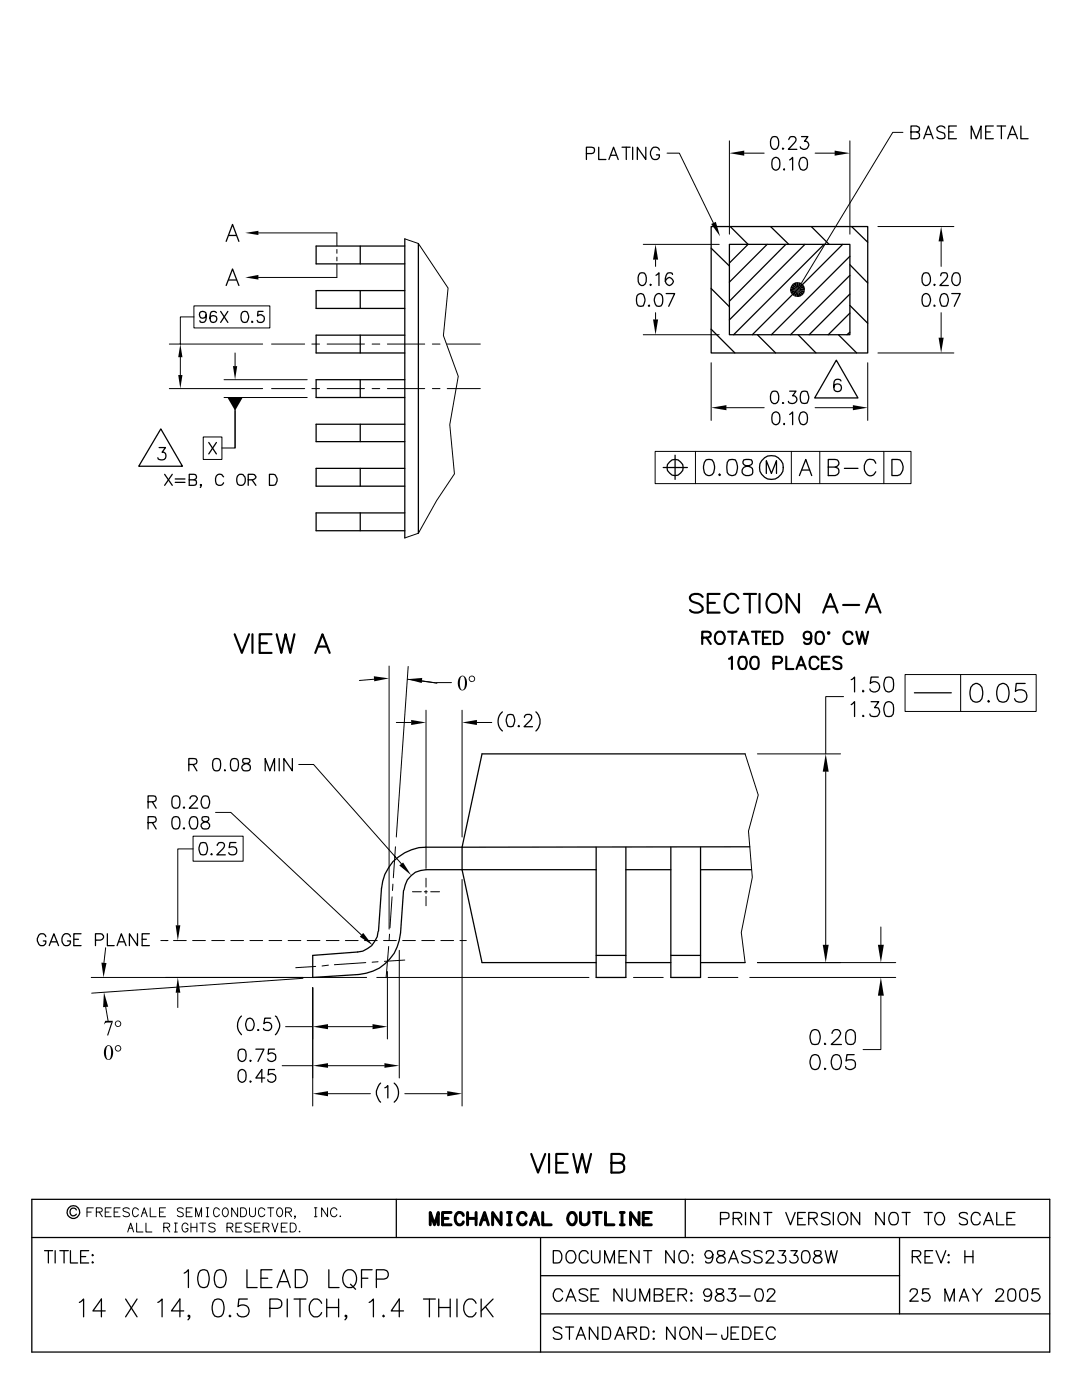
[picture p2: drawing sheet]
<svg xmlns="http://www.w3.org/2000/svg" width="216mm" height="279mm" viewBox="0 0 216 279" stroke-linecap="round" stroke-linejoin="round" font-family="sans-serif">
<g fill="none" stroke="#000" stroke-width=".25">
<path d="M117 30.6h1a.64 .64 0 0 0 .6-.6 .64 .64 0 0 0-.6-.6h-1v2.4M119.5 29.4v2.4h1.4M121.5 31.8l.9-2.4 1 2.4M121.8 31h1.2M124.1 29.4h1.6M125 29.4v2.4M126.2 29.4v2.4M128.9 29.4v2.4l-1.7-2.4v2.4M131.6 30l-.1-.3a.94 .94 0 0 0-1.1-.3 .94 .94 0 0 0-.6 .9 1.12 1.12 0 0 0 .2 1.2 1.12 1.12 0 0 0 1.2 .2l.3-.2 .1-.6h-.6M154.1 27.3a.84 .84 0 0 1 1.2 .5 1.53 1.53 0 0 1-.6 2h-.3a1.59 1.59 0 0 1-.3-2.5zM154.3 31.6a.74 .74 0 0 1 1.2 .3 2.21 2.21 0 0 1-.2 1.9 .74 .74 0 0 1-1.2-.4 2.21 2.21 0 0 1 .2-1.8zM156.2 29.5v.3l.2-.2"/>
<path d="M156.5 33.7v.3v-.2M157.4 27.9l.2-.6h.8a.62 .62 0 0 1 .4 .9l-1.5 1.6h1.7M157.6 31.9l.6-.5v2.6M159.8 31.6a.81 .81 0 0 1 1.2 .3 2.21 2.21 0 0 1-.2 1.9l-.6 .2a1.39 1.39 0 0 1-.6-2.1zM159.9 27.3h1.3l-.7 .9a.81 .81 0 0 1 .9 .8 .81 .81 0 0 1-.8 .8l-.8-.3-.1-.2M182.9 26.3l.5 .3a.72 .72 0 0 1-.5 1.1h-1.1v-2.6h1.1l.5 .3a.59 .59 0 0 1 0 .6 .59 .59 0 0 1-.5 .3h-1.1M184.3 27.7l1-2.6 .9 2.6M184.7 26.8h1.1M188.6 25.6a.87 .87 0 0 0-.9-.5 .87 .87 0 0 0-.8 .6l.3 .5 1.2 .4a.83 .83 0 0 1 0 1 1.26 1.26 0 0 1-1.5-.3M189.3 26.3h.9M190.8 25.1h-1.5v2.6h1.5M193.8 27.7v-2.6l1 2.6 .9-2.6v2.6"/>
<path d="M196.7 26.3h.9M198.2 25.1h-1.5v2.6h1.5M199 25.1h1.7M199.8 25.1v2.6M201.1 27.7l.9-2.6 1 2.6M201.4 26.8h1.3M203.7 25.1v2.6h1.4M45.1 57l1.3-3.3 1.3 3.3M45.1 48.2l1.3-3.4 1.3 3.4M45.6 55.9h1.6M45.6 47h1.6M71.9 49.1v3.6"/>
<path d="M71.9 58v3.6M80.8 49.1h-17.7v3.6h17.7M80.8 58h-17.7v3.6h17.7M80.8 47.7v59.7M83.5 48.6v57.8M127.3 58.8l.6-.2a1.39 1.39 0 0 1 .6 2l-.1 .4a.95 .95 0 0 1-1.3-.4 2.21 2.21 0 0 1 .2-1.8zM127.7 54.5a.84 .84 0 0 1 1.2 .4 1.53 1.53 0 0 1-.6 2.1h-.3a1.59 1.59 0 0 1-.3-2.5zM129.8 56.7v.3l.2-.2M130.9 54.9l.6-.5v2.6M131 58.8a.74 .74 0 0 1 1.2 .3 2.45 2.45 0 0 1-.3 1.9 .84 .84 0 0 1-1.2-.4 1.65 1.65 0 0 1 .3-1.8zM132.9 58.6h1.7l-1.2 2.5M134.2 54.8a.72 .72 0 0 0-1-.3 1.44 1.44 0 0 0 .4 2.5 .78 .78 0 0 0 .7-.8 .78 .78 0 0 0-.7-.8 .78 .78 0 0 0-.8 .7"/>
<path d="M141.9 57.6l3.6 3.6M141.9 49.5l3.6 3.6M141.9 45.2h31.2v25.2h-31.2zM145.5 48.8h24.1v18h-24.1zM145.7 45.2l3.6 3.6-3.8 3.7M153.1 48.8l-7.6 7.5M153.8 45.2l3.6 3.6M156.8 48.8l-11.3 11.3M160.6 48.8l-15.1 15M161.9 45.2l3.5 3.6M164.4 48.8l-18 18M168.1 48.8l-18 18"/>
<path d="M169.6 52.8l3.5 3.7M169.6 58.7l-8.1 8.1M169.6 54.9l-11.9 11.9M169.6 51.1l-15.7 15.7M169.9 45.2l3.2 3.1M184.3 54.5a.84 .84 0 0 1 1.2 .4 1.32 1.32 0 0 1-.8 2.1l-.4-.2a1.99 1.99 0 0 1 0-2.3zM184.3 58.8a.74 .74 0 0 1 1.2 .3 1.81 1.81 0 0 1-.2 1.9 .84 .84 0 0 1-1.2-.4 2.21 2.21 0 0 1 .2-1.8zM186.4 56.7v.3l.2-.2M187.7 55l.2-.5 .7-.1a.62 .62 0 0 1 .4 1l-1.5 1.6h1.7M187.9 58.8l.6-.2a1.39 1.39 0 0 1 .6 2l-.2 .4h-1a2.08 2.08 0 0 1 0-2.2zM189.9 58.6h1.7l-1.2 2.5M190.3 54.5a.84 .84 0 0 1 1.2 .4l.1 .9-.1 .7-.3 .3-.3 .2a1.41 1.41 0 0 1-1-1.1 1.41 1.41 0 0 1 .4-1.4z"/>
<path d="M41.1 62.8a.68 .68 0 0 1-.8 .7 .68 .68 0 0 1-.5-.9 .68 .68 0 0 1 1-.4 1.49 1.49 0 0 1 0 2.1 .65 .65 0 0 1-.9-.3M43.2 62.4a.69 .69 0 0 0-1.2 .2 1.99 1.99 0 0 0 .2 1.7 .69 .69 0 0 0 1-.2 .69 .69 0 0 0-.4-1 .69 .69 0 0 0-.9 .5M44 62.1l1.5 2.2M45.5 62.1l-1.5 2.2M48.4 62.2a.71 .71 0 0 1 1 .4 1.56 1.56 0 0 1-.1 1.7 .81 .81 0 0 1-1.1-.4 1.85 1.85 0 0 1 .2-1.7zM50.3 64.1v.2h.2M52.5 62.1h-1l-.1 1 .4-.3h.4l.5 .4a.78 .78 0 0 1-.3 1.1 .78 .78 0 0 1-1.1-.4M71.9 66.9v3.5M71.9 75.8v3.5M80.8 66.9h-17.7v3.5h17.7M80.8 75.8h-17.7v3.5h17.7M129.5 60.9l-.1 .1h.2"/>
<path d="M141.9 65.7l4.7 4.7M151.1 66.8l3.7 3.6M154.1 78.1a.84 .84 0 0 1 1.2 .5 1.45 1.45 0 0 1-.6 1.9h-.3a1.52 1.52 0 0 1-.3-2.4zM157.6 78.1h1.2l-.6 .9h.3l.4 .3a.83 .83 0 0 1-.1 .9 .83 .83 0 0 1-.9 .3l-.5-.2-.1-.2M159.3 66.8l3.5 3.6M160 78.1h1a2.08 2.08 0 0 1 0 2.3 1.02 1.02 0 0 1-1.2-.3 2.45 2.45 0 0 1 .2-2zM166.9 71.9l4.3 7.5h-8.6zM167.3 66.8l3.6 3.6M167.8 76a.78 .78 0 0 0-1.3 .1 2.09 2.09 0 0 0 .2 2 .77 .77 0 0 0 1.1-.4 .77 .77 0 0 0-.4-1 .77 .77 0 0 0-1 .6M169.6 61l3.5 3.5M169.6 66.3l-.6 .5M169.6 62.5l-4.3 4.3"/>
<path d="M186.4 60.9v.2l.2-.1M31.7 89.3h1.3l-.7 1a.78 .78 0 0 1 .8 .9 .78 .78 0 0 1-1 .6l-.5-.2-.1-.2M32.1 85.6l4.3 7.4h-8.7zM32.9 94.7l1.5 2.2M34.4 94.7l-1.5 2.2M35 95.6h1.9M35 96.3h1.9M37.8 95.8h.9l.4-.3 .1-.4-.2-.4h-.3h-.9v2.2h.9l.4-.2v-.8l-.4-.1M40.1 96.8h-.1h.1l-.1 .5M41.7 88.3l1.5 2.3M43.2 88.3l-1.5 2.3M44.6 95.2a.83 .83 0 0 0-.9-.5 .83 .83 0 0 0-.7 .8 1.17 1.17 0 0 0 .6 1.4 .81 .81 0 0 0 1-.5"/>
<path d="M47.4 95a.84 .84 0 0 1 1-.3 .84 .84 0 0 1 .5 .8 .95 .95 0 0 1-.3 1.2 .95 .95 0 0 1-1.2-.1l-.2-.6zM49.5 95.8h1l.6-.5a.74 .74 0 0 0-.6-.6h-1v2.2M50.3 95.8l.8 1.1M53.8 94.7h.7a1.16 1.16 0 0 1 .8 1.1 1.16 1.16 0 0 1-.8 1.1h-.7zM71.9 84.7v3.4M71.9 93.5v3.5M80.8 93.5h-17.7v3.5h17.7M80.8 84.7h-17.7v3.4h17.7M132.3 93.3h4.9M134.7 90.8v4.9M140.9 91.8a1.15 1.15 0 0 1 1.5 .5 2.48 2.48 0 0 1-.3 2.4 1.03 1.03 0 0 1-1.6-.4 2.61 2.61 0 0 1 .4-2.5zM143.6 94.6l-.2 .1 .2 .2 .2-.2"/>
<path d="M145.5 91.8h1.2a2.76 2.76 0 0 1 0 2.9 1.13 1.13 0 0 1-1.6-.4 3.4 3.4 0 0 1 .4-2.5zM148.4 91.8a.66 .66 0 0 0 .3 1.1l.6 .1a.94 .94 0 0 1 .9 .9 .94 .94 0 0 1-.8 1 1.11 1.11 0 0 1-1.3-.6 1.03 1.03 0 0 1 .9-1.3l.9-.3 .2-.6-.2-.3zM152.9 94.5v-2.6l1 2.6 1-2.6v2.6M154.3 82.4a.74 .74 0 0 1 1.2 .3 2.21 2.21 0 0 1-.2 1.9 .74 .74 0 0 1-1.2-.4 2.21 2.21 0 0 1 .2-1.8zM156.2 80.3v.2l.2-.1M156.5 84.5v.3v-.2M157.6 82.7l.6-.5v2.6M159.5 94.9l1.3-3.2 1.2 3.2M159.8 82.4a.81 .81 0 0 1 1.2 .3 2.21 2.21 0 0 1-.2 1.9l-.6 .2a1.39 1.39 0 0 1-.6-2.1zM160 93.8h1.5M165.3 93.2h1.3a.81 .81 0 0 0 .6-1.3l-.6-.2h-1.3v3.2h1.3a.9 .9 0 0 0 .6-1.4l-.6-.3M168.5 93.5h2.7"/>
<path d="M174.8 92.5a1.11 1.11 0 0 0-1.1-.8 1.11 1.11 0 0 0-1.1 .8 1.67 1.67 0 0 0 1.3 2.4l.4-.2 .5-.6M178 91.7l1.6 .1a2.07 2.07 0 0 1 0 2.9l-.5 .2h-1.1zM71.9 102.4v3.5M80.8 102.4h-17.7v3.5h17.7M169.8 135.6l.7-.5v3M172.2 137.8v.3l.2-.2M175.3 135.1h-1.5l-.1 1.3a1.05 1.05 0 0 1 1.5-.1 1.05 1.05 0 0 1-.1 1.6 1.05 1.05 0 0 1-1.5-.4M176.8 135.2a1.15 1.15 0 0 1 1.4 .4l.1 .8a1.23 1.23 0 0 1-1.1 1.7 1.47 1.47 0 0 1-.8-1.7zM182.5 138.3h7.3M194.1 136.7l.9-.3a1.77 1.77 0 0 1 1.1 2.2l-.2 .8a1.22 1.22 0 0 1-1.1 .7 1.22 1.22 0 0 1-1.1-.7 2.8 2.8 0 0 1 .4-2.7zM197.3 139.8l-.2 .2 .2 .1 .1-.1M199.4 136.7a1.1 1.1 0 0 1 1.8 .5 3.1 3.1 0 0 1-.4 2.8 1.26 1.26 0 0 1-1.7-.6 3.1 3.1 0 0 1 .3-2.7z"/>
<path d="M204.6 136.4h-1.8l-.2 1.6a1.31 1.31 0 0 1 2 0 1.31 1.31 0 0 1-.3 1.9 1.31 1.31 0 0 1-1.9-.5M34.6 158.9a.89 .89 0 0 1 1.2 .4 2.35 2.35 0 0 1-.2 1.9 .89 .89 0 0 1-1.2-.3 2.35 2.35 0 0 1 .2-2zM37.7 152.6h1l.4-.2a.69 .69 0 0 0 0-.9l-1.4-.1v2.4M37.9 159.4l.1-.3 .4-.3 .7 .1a.52 .52 0 0 1 .1 .9l-1.4 1.5h1.7M38.5 152.6l.8 1.2M40.6 158.9a.81 .81 0 0 1 1.1 .4 1.99 1.99 0 0 1-.2 1.9 .89 .89 0 0 1-1.2-.3 1.76 1.76 0 0 1 .3-2zM42.8 151.5a.89 .89 0 0 1 1.1 .3 2.45 2.45 0 0 1-.2 2 .84 .84 0 0 1-1.2-.5 2.21 2.21 0 0 1 .3-1.8zM44.9 153.6l-.1 .2h.2M46.3 151.5a.89 .89 0 0 1 1.2 .3 2.45 2.45 0 0 1-.3 2 .84 .84 0 0 1-1.1-.5 2.21 2.21 0 0 1 .2-1.8zM48.5 151.5a.54 .54 0 0 0 .3 .8 1.03 1.03 0 0 1 1.2 1 .88 .88 0 0 1-1 .6 .88 .88 0 0 1-.7-.9 1.82 1.82 0 0 1 1.4-.8l.2-.5a1.09 1.09 0 0 0-1.4-.2zM52.9 153.8v-2.4l.9 2.4 1-2.4v2.4M55.7 151.4v2.4"/>
<path d="M58.3 151.4v2.4l-1.7-2.4v2.4M100.2 142.1a2.53 2.53 0 0 0 0 3.8M101.3 142.7h1.1a2.04 2.04 0 0 1 0 2.2h-1.1a2.08 2.08 0 0 1 0-2.2zM103.5 144.8l-.1 .1h.2M104.6 143.2l.2-.5a.97 .97 0 0 1 1.2 0 .89 .89 0 0 1-.3 1.1l-1.1 1.2h1.7M106.9 142.1a2.58 2.58 0 0 1 0 3.8M148.7 150.5h-52.5l-4 18.6v4.5l4 18.5h22.8M169.8 140.6l.7-.6v3M172.2 142.7v.3l.2-.1M173.8 140h1.5l-.8 1.2h.4a.92 .92 0 0 1 .6 1 .92 .92 0 0 1-.8 .8l-.9-.1-.2-.4M176.8 140.2a.95 .95 0 0 1 1.4 .4v1.9a.96 .96 0 0 1-1.7 0 2.36 2.36 0 0 1 .3-2.3zM29.5 160h1.1l.4-.1a.69 .69 0 0 0 0-1l-1.5-.1v2.5"/>
<path d="M29.5 164.2h1.1l.4-.2a.69 .69 0 0 0 0-.9l-1.5-.1v2.4M30.4 160l.8 1.3M30.4 164.2l.8 1.2M34.6 163.1a.89 .89 0 0 1 1.2 .3 2.45 2.45 0 0 1-.2 2 .84 .84 0 0 1-1.2-.5 2.21 2.21 0 0 1 .2-1.8zM36.7 161l-.1 .2h.2M36.7 165.2l-.1 .2h.2M38.2 163.1a.89 .89 0 0 1 1.2 .3 2.45 2.45 0 0 1-.3 2 .84 .84 0 0 1-1.2-.5 1.65 1.65 0 0 1 .3-1.8zM40 168.2h1.1a2.04 2.04 0 0 1 0 2.3h-1.1a2.04 2.04 0 0 1 0-2.3zM40.4 163.1a.54 .54 0 0 0 .2 .8 .9 .9 0 0 1 1 .4 .9 .9 0 0 1 0 1.1 1.04 1.04 0 0 1-1.5-.5 1 1 0 0 1 1.2-1 .54 .54 0 0 0 .3-.8zM42.2 170.3l-.1 .2h.2M43.3 168.7l.3-.5 .8-.1a.62 .62 0 0 1 .3 1l-1.4 1.5h1.7M47.1 168.1h-1.2l-.2 1.1a.9 .9 0 0 1 1.3 0 .9 .9 0 0 1-.1 1.3 .97 .97 0 0 1-1.3-.3"/>
<path d="M80.5 177.7l-.6 8.5a9 9 0 0 1-8.3 8.3l-9.2 .6v-4.4l9-.7a4.4 4.4 0 0 0 4-4.1M119 173.6h-34a4.5 4.5 0 0 0-4.4 4M119 169.1v26h5.9v-26M124.9 173.6h9M133.9 169.1v26h5.9v-26M139.8 173.6h10.1M149.6 169l-64.6 .1a9 9 0 0 0-8.9 8.3l-.6 8.4M9.1 186.9l-.3-.5a1.08 1.08 0 0 0-1.2 .4 1.08 1.08 0 0 0 0 1.3l.4 .5 .6 .1a.77 .77 0 0 0 .5-.9h-.5M9.8 188.7l1-2.3 .9 2.3M10.2 188h1.1M14.1 186.9a.87 .87 0 0 0-1-.6 .87 .87 0 0 0-.7 1 1.26 1.26 0 0 0 .6 1.4 .79 .79 0 0 0 1.1-.9h-.6M14.7 187.5h1"/>
<path d="M16.2 186.4h-1.5v2.3h1.5M19 187.6h1.1a.76 .76 0 0 0 .6-.8l-.3-.4h-1.4v2.3M21.4 186.4v2.3h1.4M23.4 188.7l.8-2.3 .9 2.3M23.7 188h1.1M27.4 186.4v2.3l-1.6-2.3v2.3M28.4 187.5h.8M29.8 186.4h-1.4v2.3h1.4M119 190.7h5.9M124.9 192.1h9M133.9 190.7h5.9M139.8 192.1h8.9"/>
<path d="M47.8 213.6a.74 .74 0 0 1 1.2 .4 2.21 2.21 0 0 1-.2 1.8 .74 .74 0 0 1-1.2-.3 2.21 2.21 0 0 1 .2-1.9zM47.8 209.5a.89 .89 0 0 1 1.2 .3 2.21 2.21 0 0 1-.2 1.9 .74 .74 0 0 1-1.2-.4 2.21 2.21 0 0 1 .2-1.8zM48.2 202.8a2.6 2.6 0 0 0 0 3.7M49.4 203.4l.6-.2a1.5 1.5 0 0 1 .3 2.4 .81 .81 0 0 1-1.1-.4 1.85 1.85 0 0 1 .2-1.8zM50 215.7v.3l.1-.2M50 211.6v.2l.1-.1M51.1 209.4h1.6l-1.2 2.4M51.5 205.5v.2l.1-.1M52.8 215.1h-1.7l1.1-1.7v2.6M54 203.2h-1.2l-.1 1.1 .7-.3a.83 .83 0 0 1 .8 .9 .83 .83 0 0 1-.9 .8l-.6-.2-.1-.3M54.8 213.4h-1.2l-.1 1.1a.86 .86 0 0 1 1.3 0 .86 .86 0 0 1-.1 1.3 .86 .86 0 0 1-1.3-.3M54.8 209.4h-1.2l-.1 1a.86 .86 0 0 1 1.3-.1 .86 .86 0 0 1-.1 1.3 .86 .86 0 0 1-1.3-.3"/>
<path d="M54.9 202.8a2.42 2.42 0 0 1 0 3.7M75.9 216.2a2.54 2.54 0 0 0 0 3.8M76.8 217.1l.6-.4v2.4M78.7 216.2a2.53 2.53 0 0 1 0 3.8M162.1 210.7a.93 .93 0 0 1 1.4 .4 2.23 2.23 0 0 1-.3 2.2 .93 .93 0 0 1-1.4-.4 2.23 2.23 0 0 1 .3-2.2zM162.1 205.7a.93 .93 0 0 1 1.4 .4 2.42 2.42 0 0 1-.3 2.3h-1.1a2.35 2.35 0 0 1 0-2.7zM164.6 213.2v.2l.2-.1M164.6 208.2v.2h.2M166 206.2l.3-.5a.88 .88 0 0 1 1.3 .1 .88 .88 0 0 1-.3 1.3l-1.4 1.3h2M166.3 210.7a.93 .93 0 0 1 1.4 .4 2.23 2.23 0 0 1-.2 2.2 .93 .93 0 0 1-1.5-.4 2.23 2.23 0 0 1 .3-2.2zM169.2 205.7a.95 .95 0 0 1 1.4 .4v1.8a1.02 1.02 0 0 1-1.8 0v-1.8zM170.4 210.5h-1.4l-.2 1.3a1.05 1.05 0 0 1 1.6-.1 1.05 1.05 0 0 1-.1 1.6 1.27 1.27 0 0 1-1.5-.1l-.1-.3"/>
<path d="M6.3 239.4h203.2v30.4h-203.2zM79.1 239.4v7.6M136.7 239.4v7.6M6.3 247h203.2M8.9 249.6h1.6M9.7 249.6v2.5M11 249.6v2.5M11.9 249.6h1.7M12.8 249.6v2.5M14.1 249.6v2.5h1.4M15.2 241.5l-.1-.3-.5-.1a.81 .81 0 0 0-.6 .8 .81 .81 0 0 0 .6 .8l.6-.4M15.8 259.9l.9-.7v3.6"/>
<path d="M16.1 250.8h1M17.7 249.6h-1.6v2.5h1.6M18.5 250.4l.1 .1-.1 .1zM18.5 251.8l.1 .2-.1 .1zM25.1 259.2l2.2 3.6M27.3 259.2l-2.2 3.6M31.5 259.9l.8-.7v3.6M36.7 254.1l.9-.7v3.6M40 253.6a1.06 1.06 0 0 1 1.6 .5 3.3 3.3 0 0 1-.3 2.7 1.15 1.15 0 0 1-1.7-.5 2.94 2.94 0 0 1 .4-2.7zM42.8 259.4a1.15 1.15 0 0 1 1.7 .5 2.94 2.94 0 0 1-.3 2.7 1.15 1.15 0 0 1-1.7-.5 2.94 2.94 0 0 1 .3-2.7zM43.3 253.6a1.15 1.15 0 0 1 1.7 .5 2.94 2.94 0 0 1-.4 2.7 1.15 1.15 0 0 1-1.7-.5 2.94 2.94 0 0 1 .4-2.7zM49.3 253.4v3.6h2"/>
<path d="M49.4 259.2h-1.7l-.2 1.6a1.26 1.26 0 0 1 1.9-.1 1.26 1.26 0 0 1-.2 1.9 1.26 1.26 0 0 1-1.9-.5M52.1 255.1h1.3M54.3 253.4h-2.2v3.6h2.2M55.3 257l1.3-3.6 1.3 3.6M55.8 255.8h1.6M57.3 259.2v3.6M58.7 259.2h2.3M58.9 253.4h1.2a1.94 1.94 0 0 1 .9 3.1l-.4 .3-.5 .2h-1.2zM59.9 259.2v3.6M65.2 259.2v3.6M65.6 253.4v3.6h2M67.6 259.2v3.6"/>
<path d="M69.1 253.6a1.37 1.37 0 0 1 2 1.3 1.63 1.63 0 0 1-1.7 2.1 2.08 2.08 0 0 1-.3-3.4zM69.9 256.3l1.1 1M72.1 255.1h1.3M73.7 259.9l.8-.7v3.6M74.3 253.4h-2.2v3.6M75.1 255.3h1.5a.93 .93 0 0 0 .9-1 .93 .93 0 0 0-.9-.9h-1.5v3.6M84.5 259.2h2.4M85.7 259.2v3.6M87.5 259.2v3.6M89.8 259.2v3.6M91.2 259.2v3.6M96 259.2v3.6"/>
<path d="M98.4 259.2l-2.4 2.4M107.9 247v22.8M107.9 254.6h71.6M110.4 249.6h.9a1.19 1.19 0 0 1 .8 1.5l-.4 .9-1.3 .1zM112.3 257.8a.96 .96 0 0 0-1.1-.6 .96 .96 0 0 0-.8 .9 1.05 1.05 0 0 0 .4 1.3 1.05 1.05 0 0 0 1.3-.1l.2-.2M112.9 259.7l1-2.5 1 2.5M113.2 249.9l.3-.2a1.13 1.13 0 0 1 1.3 .4 1.13 1.13 0 0 1-.1 1.4 .91 .91 0 0 1-1 .6 .91 .91 0 0 1-.8-1v-.6zM113.3 258.8h1.2M117.3 257.6a1.16 1.16 0 0 0-1.7 0 .57 .57 0 0 0 .5 .6l1 .6 .2 .6a1.16 1.16 0 0 1-1.7-.1M117.3 250.2a.91 .91 0 0 0-1-.6 .91 .91 0 0 0-.7 .9 1.12 1.12 0 0 0 .2 1.2 1.12 1.12 0 0 0 1.2 .3l.3-.5M117.9 258.4h1M118 249.6v1.8a.87 .87 0 0 0 .9 .7 .87 .87 0 0 0 .8-.7v-1.8"/>
<path d="M119.5 257.2h-1.6v2.5h1.6M120.6 252.1v-2.5l1.1 2.5 .9-2.5v2.5M123.5 250.8h1M124.1 257.2v2.5l-1.6-2.5v2.5M125.1 249.6h-1.6v2.5h1.6M125.1 257.2v1.8a.87 .87 0 0 0 .8 .7 .87 .87 0 0 0 .8-.7v-1.8M127.5 249.6v2.5l-1.7-2.5v2.5M127.7 259.7v-2.5l1 2.5 .9-2.5v2.5M128.4 249.6h1.6M129.3 249.6v2.5M130.6 258.4h1.1a.74 .74 0 0 0 .5-.8l-.2-.3-.3-.1h-1.1v2.5h1.1a.64 .64 0 0 0 .4-1l-.1-.2-.3-.1M133.1 258.4h.9"/>
<path d="M134.5 249.6v2.5l-1.7-2.5v2.5M134.6 257.2h-1.5v2.5h1.5M135.3 258.4h1.1l.5-.3a.59 .59 0 0 0 0-.6 .59 .59 0 0 0-.5-.3h-1.1v2.5M135.9 249.7l.8-.1a1.42 1.42 0 0 1 0 2.5h-.6a1.5 1.5 0 0 1-.2-2.4zM136.1 258.4l.9 1.3M137.9 258l.2 .1-.2 .1zM137.9 259.4l.2 .2-.2 .1zM138.2 250.4v.2zM138.2 251.8v.3zM142 258a.8 .8 0 0 1-.8 .8 .8 .8 0 0 1-.8-.7 .8 .8 0 0 1 .7-.9l.5 .1a1.57 1.57 0 0 1 0 2.3 .72 .72 0 0 1-1.1-.3M142.2 250.4a.8 .8 0 0 1-.7 .8 .8 .8 0 0 1-.9-.8 .8 .8 0 0 1 .8-.8l.4 .1a1.57 1.57 0 0 1 0 2.3 .72 .72 0 0 1-1-.3M143 257.3a.54 .54 0 0 0 .3 .8 .93 .93 0 0 1 .9 .3 .93 .93 0 0 1 .2 1 1.06 1.06 0 0 1-1.7-.2 1.14 1.14 0 0 1 1.2-1.1l.5-.3v-.2a1.09 1.09 0 0 0-1.4-.3z"/>
<path d="M143.3 249.7a.54 .54 0 0 0 .2 .8 .93 .93 0 0 1 1 .3 .93 .93 0 0 1 .1 1 1.06 1.06 0 0 1-1.6-.2 1.14 1.14 0 0 1 1.2-1.1l.4-.3v-.3a1.09 1.09 0 0 0-1.3-.2zM143.8 243.2h1.4a.74 .74 0 0 0 .2-1.1l-.5-.1h-1.1v2.4M145.4 252.1l1-2.5 .9 2.5M145.4 257.2h1.3l-.7 .9a.79 .79 0 0 1 .8 .9 .79 .79 0 0 1-1 .7l-.4-.1-.3-.4M145.8 251.2h1.2M146.3 243.2h1.1a.74 .74 0 0 0 .6-.8l-.3-.3-.3-.1h-1.1v2.4M147.2 243.2l.8 1.2M147.6 258.7h2.1M148.8 242v2.4M149.7 249.9a1.16 1.16 0 0 0-1.7 0v.3l.5 .4a1.47 1.47 0 0 1 1.2 .8v.3a1.16 1.16 0 0 1-1.7 0M151 257.3h1a2.04 2.04 0 0 1 0 2.3h-1a2.04 2.04 0 0 1 0-2.3zM151.4 242v2.4l-1.6-2.4v2.4"/>
<path d="M152.1 249.9a1.16 1.16 0 0 0-1.6-.1l.1 .7 1 .4a.61 .61 0 0 1 .5 .6 .61 .61 0 0 1-.6 .6l-.9-.1-.1-.3M152.4 242h1.6M152.9 250.2l.1-.4 .8-.2a.55 .55 0 0 1 .6 .3 .55 .55 0 0 1-.1 .6l-1.5 1.6h1.6M153.2 242v2.4M153.2 257.8v-.4a.89 .89 0 0 1 1.4 .2v.3l-.4 .6-1.2 1.2h1.7M155.4 249.6h1.3l-.7 .9h.4a.86 .86 0 0 1 .2 1.4 .86 .86 0 0 1-1.4-.3M156.8 242l.9 2.4 1-2.4M157.8 249.6h1.3l-.7 .9 .6 .1 .3 .5a.91 .91 0 0 1-.7 .9 .91 .91 0 0 1-1-.4M159.2 243.2h.9M160.3 249.7a.89 .89 0 0 1 1.2 .3 1.76 1.76 0 0 1-.3 2 .89 .89 0 0 1-1.2-.4 2.35 2.35 0 0 1 .3-1.9zM160.7 242h-1.5v2.4h1.5M161.4 243.2h1.1l.5-.3a.59 .59 0 0 0 0-.6 .59 .59 0 0 0-.5-.3h-1.1v2.4"/>
<path d="M162.2 243.2l.9 1.2M162.6 249.7a.54 .54 0 0 0 .2 .8 1.03 1.03 0 0 1 1.2 1.1 .9 .9 0 0 1-1 .5 .9 .9 0 0 1-.7-.9 1.2 1.2 0 0 1 1.2-.7 .54 .54 0 0 0 .2-.8zM164.7 249.6l.6 2.5 .6-2.5 .6 2.5 .5-2.5M165.6 242.3a1.16 1.16 0 0 0-1.7 0 .5 .5 0 0 0 .5 .7l1.1 .5 .1 .6a1.16 1.16 0 0 1-1.7 0M166.3 242v2.4M167.5 242.3a.95 .95 0 0 1 1-.3 .95 .95 0 0 1 .7 .9 1.12 1.12 0 0 1-.3 1.2 1.12 1.12 0 0 1-1.2 .2 1.52 1.52 0 0 1-.2-2zM171.5 242v2.4l-1.7-2.4v2.4M176.4 242v2.4l-1.6-2.4v2.4M177.8 242.1a.93 .93 0 0 1 1-.1 .93 .93 0 0 1 .4 .9 1.08 1.08 0 0 1-.2 1.2 1.08 1.08 0 0 1-1.2 .2 1.65 1.65 0 0 1 0-2.2zM179.5 247v15.2M180 242h1.6M180.8 242v2.4"/>
<path d="M181.6 257.8l.2-.4a.97 .97 0 0 1 1.2 0 .89 .89 0 0 1-.3 1.1l-1.2 1.2h1.7M182 250.8h1.1a.74 .74 0 0 0 .6-.8l-.2-.3-.4-.1h-1.1v2.5M182.9 250.8l.8 1.3M184.4 242h1.6M184.6 250.8h.9M185.3 242v2.4M185.3 257.2h-1.1l-.1 1a.9 .9 0 0 1 1.3 .1 .9 .9 0 0 1-.2 1.3 .9 .9 0 0 1-1.3-.4M186.1 249.6h-1.5v2.5h1.5M186.8 242.3a.95 .95 0 0 1 1-.3 .95 .95 0 0 1 .7 .9 1.12 1.12 0 0 1-.3 1.2 1.12 1.12 0 0 1-1.2 .2 1.52 1.52 0 0 1-.2-2zM186.8 249.6l1 2.5 .9-2.5M188.6 259.7v-2.5l.9 2.5 .9-2.5v2.5M189.1 250.5l.2-.1 .1 .1z"/>
<path d="M189.1 252l.2-.2 .1 .2zM191.4 259.7l1-2.5 .9 2.5M191.8 258.8h1.2M192.5 250.8h1.6M192.5 249.6v2.5M193 242.3a1.08 1.08 0 0 0-1.6 0l.1 .5 1.1 .4a.66 .66 0 0 1 .3 1.1 1.26 1.26 0 0 1-1.5-.2M194.1 257.2l.9 1.2 .9-1.2M194.1 249.6v2.5M195 258.4v1.3M195.6 242.6a.91 .91 0 0 0-1.1-.7 .91 .91 0 0 0-.7 1 1.3 1.3 0 0 0 .7 1.5l.7-.1 .4-.5M196.3 244.4l1-2.4 .9 2.4M196.7 243.6h1.2"/>
<path d="M198.8 257.8v-.2a.75 .75 0 0 1 .8-.4 .75 .75 0 0 1 .6 .7l-.3 .6-1.3 1.2h1.7M198.9 242v2.4h1.4M200.9 243.2h.9M201.4 257.3a.89 .89 0 0 1 1.2 .3 2.35 2.35 0 0 1-.2 2 .89 .89 0 0 1-1.2-.4 2.35 2.35 0 0 1 .2-1.9zM202.5 242h-1.6v2.4h1.6M203.8 257.3a.89 .89 0 0 1 1.2 .3 2.35 2.35 0 0 1-.3 2 .89 .89 0 0 1-1.2-.4 2.35 2.35 0 0 1 .3-1.9zM207.3 257.2h-1.2l-.2 1 .5-.2a.89 .89 0 0 1 1.1 .6 .89 .89 0 0 1-.6 1.1 .89 .89 0 0 1-1.1-.5M21 261.6h-2.5l1.7-2.4v3.6M36.7 261.6h-2.5l1.7-2.4v3.6M37.8 262.6l-.1 .2-.2-.2 .2-.1a.56 .56 0 0 1-.2 .9M45.9 262.5l-.2 .1 .2 .2 .2-.2M53.8 261.1h1.6a.93 .93 0 0 0 .9-.9 .93 .93 0 0 0-.9-1h-1.6v3.6"/>
<path d="M64.2 260.1a1.18 1.18 0 0 0-1.2-.9 1.18 1.18 0 0 0-1.1 .9 2.1 2.1 0 0 0 .8 2.7 1.26 1.26 0 0 0 1.5-.8M65.2 260.9h2.4M69.2 262.6l-.2 .2-.2-.2 .2-.1a.56 .56 0 0 1-.2 .9M76.5 262.5l-.1 .1 .1 .2 .2-.2M80.5 261.6h-2.4l1.6-2.4v3.6M87.5 260.9h2.3M95 260.1a1.19 1.19 0 0 0-1.8-.7 2.07 2.07 0 0 0 .4 3.4 1.23 1.23 0 0 0 1.4-.8M96.9 260.8l1.5 2M107.9 262.2h101.6M112.1 265.2a1.16 1.16 0 0 0-1.7 0v.2l.3 .4 1 .3a.61 .61 0 0 1 .4 .7 .61 .61 0 0 1-.6 .5l-.8-.1-.3-.2M112.9 264.8h1.6M113.6 264.8v2.5"/>
<path d="M115 267.3l.9-2.5 .9 2.5M115.3 266.4h1.2M119.3 264.8v2.5l-1.7-2.5v2.5M120.2 264.8h.9a1.39 1.39 0 0 1 .6 2.2l-.6 .3h-.9zM122.7 267.3l1-2.5 .9 2.5M123.1 266.4h1.2M125.3 266h1.1l.5-.2a.59 .59 0 0 0 .1-.7 .59 .59 0 0 0-.6-.3h-1.1v2.5M126.2 266l.8 1.3M127.8 264.8h.9a1.39 1.39 0 0 1 .6 2.2l-.6 .3h-.9zM130.3 267.2l.2-.2 .1 .2zM130.5 265.6v.3l-.2-.1zM134.7 264.8v2.5l-1.7-2.5v2.5"/>
<path d="M135.9 265.2a.95 .95 0 0 1 1-.3 .95 .95 0 0 1 .7 .9 1.12 1.12 0 0 1-.3 1.2 1.12 1.12 0 0 1-1.2 .2 1.52 1.52 0 0 1-.2-2zM140 264.8v2.5l-1.7-2.5v2.5M140.9 266.3h2.1M145.2 264.8v1.9l-.3 .5a.59 .59 0 0 1-.6 0 .59 .59 0 0 1-.3-.5v-.3M145.9 266h.9M147.4 264.8h-1.5v2.5h1.5M148.2 264.8h.8a1.3 1.3 0 0 1 .9 1.3 1.3 1.3 0 0 1-.9 1.2h-.8zM150.6 266h1M152.2 264.8h-1.6v2.5h1.6M154.7 265.4a.83 .83 0 0 0-.8-.6 .83 .83 0 0 0-.8 .6 1.26 1.26 0 0 0 .7 1.9l.5-.1 .4-.5"/>
<circle cx="134.7" cy="93.3" r="1.6"/>
<circle cx="153.9" cy="93.3" r="2.38"/>
<circle cx="14.6" cy="241.9" r="1.27"/>
</g>
<g fill="none" stroke="#000" stroke-width=".2">
<path d="M133.1 30.6h2.5l6.7 13.8M145.5 28.1v18.6M148.5 30.6h4M162.6 30.6h3.9M169.6 28.1v18.6M180.2 26.4h-2.1l-18.2 30.1M51.6 46.5h15.6v2.5M67.2 49.8v.7M67.2 51.3v.8M67.2 52.7v2.7h-15.6M80.8 47.7l2.7 .9 5.9 8.9-.9 9.5 2.9 8.1-1.7 9.7 1 9.8-3.6 5.3-3.6 6.5-2.7 1M128.4 48.8h15.1"/>
<path d="M130.8 51.8v1.4M175.2 45.2h15.1M187.8 48.2v5M33.8 77.6h18.6M33.8 68.7h18.6M36 71.3v3.5M38.7 61h15.1v4.4h-15.1zM38.7 63.2h-2.7v5.5M44.7 75.8h16.6M44.7 79.3h16.6M46.9 70.4v2.7M46.9 79.3v10.1"/>
<path d="M54.2 77.6h6.6M54.2 68.7h6.6M62.2 77.6h1.6M62.2 68.7h1.6M65.3 77.6h7.4M65.3 68.7h7.4M74.3 77.6h1.5M74.3 68.7h1.5M77.3 77.6h7.5M77.3 68.7h7.5M86.3 77.6h1.5M86.3 68.7h1.5"/>
<path d="M89.2 77.6h6.6M89.2 68.7h6.6M128.4 66.8h15.1M130.8 62.4v1.4M141.9 72.4v11.5M173.1 72.4v11.5M175.2 70.4h15.1M187.8 62.4v5M40.6 87.2h3.7v4.5h-3.7zM46.9 82v7.4h-2.6M130.7 90.1h51.1v6.4h-51.1zM138.8 90.1v6.4"/>
<path d="M144.9 81.4h7.6M157.9 90.1v6.4M162.6 81.4h7.6M163.6 90.1v6.4M176.4 90.1v6.4M74.7 135.6l-3 .2M77.6 132.9v52.5M81.3 135.6l5.9 .7M81.4 133l-2.3 34M84.2 135.9l2.9 .4M87.1 136.2h3M168.3 139h-3.5v11.5"/>
<path d="M180.6 134.6h26.2v7.4h-26.2zM191.7 134.6v7.4M59.6 152.6h3l17.5 19.8M79.1 144.2h2.9M85 141.7v31.6M92.2 141.7v25.3M95.2 144.2h2.9M148.7 150.5l2.6 8.2-1.9 7.2 .7 9.2-2.2 11 .8 6M151.1 150.5h16.6M164.8 154v34.6M38.5 166.9h10v5h-10zM38.5 169.4h-3v15.3"/>
<path d="M43 162.1h3.1l26 24.5M78.2 179l-.4 6.2M78.4 176.4l-.1 1.3M78.9 169l-.4 6.2M82.3 178h1.8M84.7 178h.6M85 175.3v1.7M85 177.7v.6M85 178.9v1.9M85.9 178h1.8M92.2 175.5v45.2M18.2 195.1h55"/>
<path d="M21.1 189.1l-.4 3M32.1 187.7h1.4M34.6 187.7h2.6M35.5 198.1v3M38.4 187.7h2.6M42.2 187.7h2.6M46.1 187.7h2.5M49.9 187.7h2.5M53.7 187.7h2.5M57.5 187.7h2.5M60.5 195.2l-42.2 3M61.3 187.7h2.5"/>
<path d="M62.4 197.1v23.6M63 192.9l-4 .2M65.1 187.7h2.5M65.5 192.6l-1.2 .2M68.9 187.7h2.6M72.7 187.7h2.6M73 192.1l-6.3 .4M75.2 195.1h42.3M75.4 191.9l-1.1 .1M76.5 187.7h2.6M77.3 193.9v13.4M77.6 188.9l-.6 6.2"/>
<path d="M77.7 186.4l-.1 1.3M79.7 189.7v25.4M80.3 187.7h2.6M80.8 191.6l-4.1 .3M84.2 187.7h2.5M88 187.7h2.5M91.8 187.7h1.2M126.4 195.1h5.9M141.3 195.1h5.9M149.6 195.1h29.1M151.1 192.1h27.6M175.8 198.7v10.8h-3.6"/>
<path d="M175.8 185v3.6M21.1 200.9l.5 3M56.3 212.7h6.1M57 204.9h5.4M65.4 212.7h11.3M65.4 204.9h8.9M65.4 218.3h8.5M80.8 218.3h8.4M17.4 241.9h.8M18.6 241h-1.2v1.8M19.2 241.9l1-.1 .2-.2-.1-.4-.3-.2h-.8v1.8M19.8 241.9l.6 .9"/>
<path d="M21 241.9h.8M22.2 241h-1.2v1.8h1.2M22.8 241.9h.7M24 241h-1.2v1.8h1.2M25.5 245.9l.6-1.8 .6 1.8M25.7 245.1h.7M25.8 241.3a.78 .78 0 0 0-1.3 .1l.2 .3 1 .4 .1 .5a.86 .86 0 0 1-1.2 0M27.3 244.1v1.8h1.2M27.6 241.5l-.5-.5a.9 .9 0 0 0-.5 1.5l.2 .3h.3l.5-.4M28.2 242.8l.6-1.8 .6 1.8M28.4 242.1h.7M29.1 244.1v1.8h1.2"/>
<path d="M30 241v1.8h1.2M31.8 241.9h.8M32.7 244.9h1l.2-.3-.1-.3-.4-.2h-.7v1.8M33 241h-1.2v1.8h1.2M33.3 244.9l.6 1M34.8 245.9h.6M34.8 244.1h.6M35.1 244.1v1.8M36.6 241.3a.67 .67 0 0 0-.7-.3 .67 .67 0 0 0-.5 .5l.2 .2 .8 .4 .2 .5a.78 .78 0 0 1-1.2 0M37.2 241.9h.7M37.5 244.5l-.2-.3a.86 .86 0 0 0-1 .5 .86 .86 0 0 0 .3 1l.6 .1 .2-.2 .1-.4h-.4M38.1 244.1v1.8"/>
<path d="M38.1 244.9h1.2M38.4 241h-1.2v1.8h1.2M39 242.8v-1.8l.6 1.8 .6-1.8v1.8M39.3 244.1v1.8M39.9 244.1h1.2M40.5 244.1v1.8M41.1 242.8h.6M41.1 241h.6M41.4 241v1.8M42.9 244.3a.86 .86 0 0 0-1.2 0l.1 .5 1 .3 .1 .5a.86 .86 0 0 1-1.2 0M43.8 241.5l-.5-.5a.9 .9 0 0 0-.6 1.5l.2 .3h.4l.5-.4M44.7 241.1a.45 .45 0 0 1 .7 .2 .94 .94 0 0 1-.5 1.5 1.04 1.04 0 0 1-.2-1.7z"/>
<path d="M45.3 244.9h1l.2-.3-.1-.3-.3-.2h-.8v1.8M45.9 244.9l.6 1M47.1 244.9h.7M47.4 241v1.8l-1.2-1.8v1.8M48 241h.6a.95 .95 0 0 1 .6 .9 .95 .95 0 0 1-.6 .9h-.6zM48.3 244.1h-1.2v1.8h1.2M49.8 241v1.3a.6 .6 0 0 0 .6 .5 .6 .6 0 0 0 .6-.5v-1.3M50.1 244.3a.78 .78 0 0 0-1.3 .2l.2 .3 1 .3 .1 .5a.86 .86 0 0 1-1.2 0M50.7 244.9h.8M51.9 244.1h-1.2v1.8h1.2M52.5 244.9h1l.2-.3-.1-.3-.3-.2h-.8v1.8M52.8 241.5l-.5-.4a.89 .89 0 0 0-.8 .5 .89 .89 0 0 0 .2 .9l.2 .3h.4l.5-.4"/>
<path d="M53.1 244.9l.6 1M53.4 241h1.2M54 241v1.8M54.3 244.1l.6 1.8 .6-1.8M55.5 241.1a.45 .45 0 0 1 .7 .2 .94 .94 0 0 1-.5 1.5 1.04 1.04 0 0 1-.2-1.7zM56.1 244.9h.8M57 241.9l1-.1 .2-.2-.1-.4-.4-.2h-.7v1.8M57.3 244.1h-1.2v1.8h1.2M57.6 241.9l.6 .9M57.9 244.1h.6a.95 .95 0 0 1 .6 .9 .95 .95 0 0 1-.6 .9h-.6zM58.9 242.7h-.1h.1l-.1 .5M59.7 245.8h.2z"/>
<path d="M62.7 242.8h.5M62.7 241h.5M63 241v1.8M65.4 241v1.8l-1.2-1.8v1.8M67.2 241.5a.66 .66 0 0 0-.7-.4 .66 .66 0 0 0-.5 .6v.4a.66 .66 0 0 0 .5 .7 .66 .66 0 0 0 .7-.4M67.8 242.7h.2z"/>
</g>
<g fill="#000">
<path d="M145.5 30.6l3-.5v1zM166.5 30.1l3.1 .5-3.1 .5zM48.9 46.5l2.7-.4v.8zM48.9 55.4l2.7-.5v.9zM130.8 48.8l.5 3h-1zM141.9 44.7l.9-.4 .9 2.9zM157.6 57.6l1.6 .2-1.6 .4zM157.6 58.2l1.6-.4-1.3 .9zM157.9 57l1.3 .8-1.6-.2zM157.9 58.7l1.3-.9-.8 1.3zM158.2 56.6l1 1.2-1.3-.8zM159.2 57.8l-.3 1.5-.5-.2z"/>
<path d="M158.2 56.6l.6-.3 .4 1.5zM159.2 57.8l.3 1.5h-.6zM158.8 56.3h.5l-.1 1.5zM159.2 57.8l.8 1.2-.5 .3zM159.3 56.3l.6 .2-.7 1.3zM159.2 57.8l1.2 .8-.4 .4zM159.9 56.5l.5 .4-1.2 .9zM159.2 57.8l1.4 .2-.2 .6zM159.2 57.8l1.4-.4v.6zM159.2 57.8l1.2-.9 .2 .5zM187.8 45.2l.5 3h-1zM35.6 74.8h.8l-.4 2.8z"/>
<path d="M36 68.7l.4 2.6h-.8zM45.4 79.3h3l-1.5 2.7zM46.5 73.1h.8l-.4 2.7zM130.3 63.8h1l-.5 3zM187.3 67.4h1l-.5 3zM141.9 81.4l3-.5v1zM170.2 80.9l2.9 .5-2.9 .5zM74.6 135l3 .4-2.9 .6zM81.3 135.6l2.9-.3v1zM91.8 135l.4-.2 .4 .2h-.3a1.37 1.37 0 0 0-.5 1.4v.3a.85 .85 0 0 0 .5 1h-.4a2 2 0 0 1-.1-2.7zM92.3 135h.3a1.87 1.87 0 0 1-.1 2.8l-.6-.1a.75 .75 0 0 0 .9-1 2.06 2.06 0 0 0-.5-1.7zM93.7 135h.5l-.4 .2-.1 .2 .2 .5 .7 .1-.5 .1-.3-.1-.3-.6z"/>
<path d="M93.8 135l.2-.1a.65 .65 0 0 1 .7 .3 .65 .65 0 0 1-.1 .8l-.4-.1 .3-.1 .1-.2-.2-.5zM82 143.7l3 .5-3 .5zM92.2 144.2l3-.5v1zM164.8 150.5l.6 3.5h-1.2zM79.7 172.7l.7-.6 1.6 2.6zM20.2 192.1l1.1 .1-.6 2.9zM35.5 195.1l.5 3h-.9zM35.1 184.7h.9l-.5 3zM72.5 186.2l1.8 2.4-2.5-1.7zM164.2 188.6h1.2l-.6 3.5zM175.2 188.6h1.2l-.6 3.5zM175.8 195.1l.6 3.6h-1.2z"/>
<path d="M20.7 198l.9 2.9-1 .1zM21.2 208.8l.4-.2 .4 .1h-.3a1.37 1.37 0 0 0-.6 1.4l.1 .3a.85 .85 0 0 0 .4 1l-.3 .1a2 2 0 0 1-.1-2.7zM21.7 208.7h.3a1.87 1.87 0 0 1-.2 2.8h-.5a.75 .75 0 0 0 .8-1 2.06 2.06 0 0 0-.4-1.8zM22.2 204.1l.3-.3-.9 2.8h-.2zM21 203.7l1.5 .1-.3 .3h-1l-.4 .3zM23.1 203.9l.5-.1-.4 .2-.1 .2 .2 .5 .6 .1-.4 .2-.3-.2-.3-.6zM23.1 208.8h.5l-.4 .1-.1 .2 .2 .5 .6 .1-.4 .2-.3-.2-.3-.6zM23.2 203.8l.2-.1a.65 .65 0 0 1 .7 .3 .65 .65 0 0 1-.2 .8h-.3l.3-.2 .1-.2-.2-.5zM23.2 208.7l.2-.1a.65 .65 0 0 1 .7 .3 .65 .65 0 0 1-.2 .8h-.3l.3-.2 .1-.2-.2-.5zM62.4 212.7l3-.5v.9zM62.4 218.3l3-.5v1zM62.4 204.9l3-.5v1z"/>
<path d="M74.3 204.4l3 .5-3 .5zM76.7 212.2l3 .5-3 .4zM89.2 217.8l3 .5-3 .5z"/>
</g>
<g fill="none" stroke="#000" stroke-width=".42">
<path d="M140.2 119.1a1.6 1.6 0 0 0-2.5 0 .91 .91 0 0 0 .6 1 2.32 2.32 0 0 1 1.9 1.1v.6a1.76 1.76 0 0 1-2.5 0M143.6 118.5h-2.4v3.8h2.4M147.3 119.5a1.31 1.31 0 0 0-1.2-1 1.31 1.31 0 0 0-1.3 1 1.83 1.83 0 0 0 1.5 2.8l.5-.2 .5-.7M148.4 118.5h2.5M149.6 118.5v3.8M151.6 118.5v3.8M153.8 118.7a1.42 1.42 0 0 1 1.4 0 1.42 1.42 0 0 1 .7 1.4 1.59 1.59 0 0 1-.4 1.7 1.59 1.59 0 0 1-1.7 .3 2.16 2.16 0 0 1 0-3.4zM159.4 118.5v3.8l-2.4-3.8v3.8M46.8 126.6l1.5 3.7 1.4-3.7M50.4 126.6v3.7M51.8 128.4h1.5M54.2 126.6h-2.4v3.7h2.4"/>
<path d="M55.2 126.6l.9 3.7 .9-3.7 .9 3.7 .9-3.7M62.9 130.3l1.4-3.7 1.5 3.7M63.4 129h1.8M140.1 127.3h1.1l.5-.3a.59 .59 0 0 0 .1-.6 .59 .59 0 0 0-.6-.3h-1.1v2.4M141 127.3l.8 1.2M141.2 120.3h1.5M142.9 126.4l.3-.2a1.13 1.13 0 0 1 1.3 .4 1.13 1.13 0 0 1-.1 1.3 .91 .91 0 0 1-1 .6 .91 .91 0 0 1-.7-.9v-.6zM145.3 126.1h1.7M145.5 131.5l.6-.4v2.4M146.1 126.1v2.4M147.4 128.5l1-2.4 1 2.4M147.7 131.1h1a2.04 2.04 0 0 1 0 2.3h-1a2.04 2.04 0 0 1 0-2.3z"/>
<path d="M147.7 127.7h1.3M150 126.1h1.7M150.1 131.1a.89 .89 0 0 1 1.2 .4 2.35 2.35 0 0 1-.3 1.9 .89 .89 0 0 1-1.1-.3 1.76 1.76 0 0 1 .2-2zM150.9 126.1v2.4M152.2 127.3h1M153.8 126.1h-1.6v2.4h1.6M154.3 132.3h1.1a.64 .64 0 0 0 .5-1l-.1-.2h-.4h-1.1v2.4M154.4 126.1h.9a1.3 1.3 0 0 1 .9 1.2 1.3 1.3 0 0 1-.9 1.2h-.9zM156.9 131.1v2.4h1.4M158.9 133.5l1-2.4 .9 2.4M159.3 132.8h1.1M161.9 126.9a.77 .77 0 0 1-1.1 .6 .77 .77 0 0 1-.2-1.3 .77 .77 0 0 1 1.2 .2 2.48 2.48 0 0 1-.3 2 .85 .85 0 0 1-1.1-.2"/>
<path d="M163.1 126.2a.89 .89 0 0 1 1.2 .3 1.76 1.76 0 0 1-.3 1.9 .89 .89 0 0 1-1.2-.3 2.35 2.35 0 0 1 .3-1.9zM163.3 131.7a.91 .91 0 0 0-1-.7 .91 .91 0 0 0-.8 1 1.08 1.08 0 0 0 .2 1.1 1.08 1.08 0 0 0 1 .4l.6-.6M164 132.2h.9M164.3 122.3l1.4-3.8 1.4 3.8M164.8 121.1h1.8M165.2 126.2h.3l-.1 .3h-.1zM165.5 131.1h-1.5v2.4h1.5M167.9 131.4a1.08 1.08 0 0 0-1.6 0l.1 .5 1.1 .4a.66 .66 0 0 1 .2 1.1 1.26 1.26 0 0 1-1.4-.2M168.2 120.7h3.3M170.1 126.7a.91 .91 0 0 0-1-.6 .91 .91 0 0 0-.8 .9 1.12 1.12 0 0 0 .3 1.2 1.12 1.12 0 0 0 1.2 .2l.3-.5M170.9 126.1l.6 2.4 .5-2.4 .6 2.4 .6-2.4M172.8 122.3l1.4-3.8 1.5 3.8"/>
<path d="M173.4 121.1h1.8M106 230.3l1.4 3.7 1.4-3.7M109.6 230.3v3.7M111 232.1h1.4M113.3 230.3h-2.3v3.7h2.3M114.4 230.3l.8 3.7 1-3.7 .8 3.7 .9-3.7M123.6 232.1l.6 .1a1.04 1.04 0 0 1 0 1.7l-.6 .1h-1.6v-3.7h1.6l.6 .2a.89 .89 0 0 1 0 1.4l-.6 .2h-1.6"/>
</g>
<g fill="none" stroke="#000" stroke-width=".59">
<path d="M85.9 244.4v-2.4l.8 2.4 .8-2.4v2.4M88.3 243.2h1.1M90 242h-1.7v2.4h1.7M92.5 242.6l-.4-.5-.5-.1a1.34 1.34 0 0 0-.8 1.2 1.34 1.34 0 0 0 .9 1.3l.4-.2 .4-.5M93.3 243.2h1.7M93.3 242v2.4M95 242v2.4M95.8 244.4l.9-2.4 .8 2.4M96.2 243.4h.9M100 242v2.4l-1.7-2.4v2.4M101.3 244.4h.7M101.3 242h.7"/>
<path d="M101.7 242v2.4M105 242.6a.78 .78 0 0 0-.8-.6 .78 .78 0 0 0-.7 .6 1.29 1.29 0 0 0 .7 1.8l.4-.1 .4-.5M105.8 244.4l.9-2.4 .8 2.4M106.2 243.4h.9M108.3 242v2.4h1.7M113.5 242.3a.77 .77 0 0 1 1.1-.2 1.5 1.5 0 0 1-.3 2.3 1.28 1.28 0 0 1-.8-2.1zM115.8 242v1.8a.86 .86 0 0 0 .9 .6 .86 .86 0 0 0 .8-.6v-1.8M118.4 242h1.6M119.1 242v2.4M120.8 242v2.4h1.7M123.8 244.4h.7M123.8 242h.7"/>
<path d="M124.1 242v2.4M127.5 242v2.4l-1.7-2.4v2.4M128.4 243.2h1M130 242h-1.6v2.4h1.6"/>
</g>
</svg>
